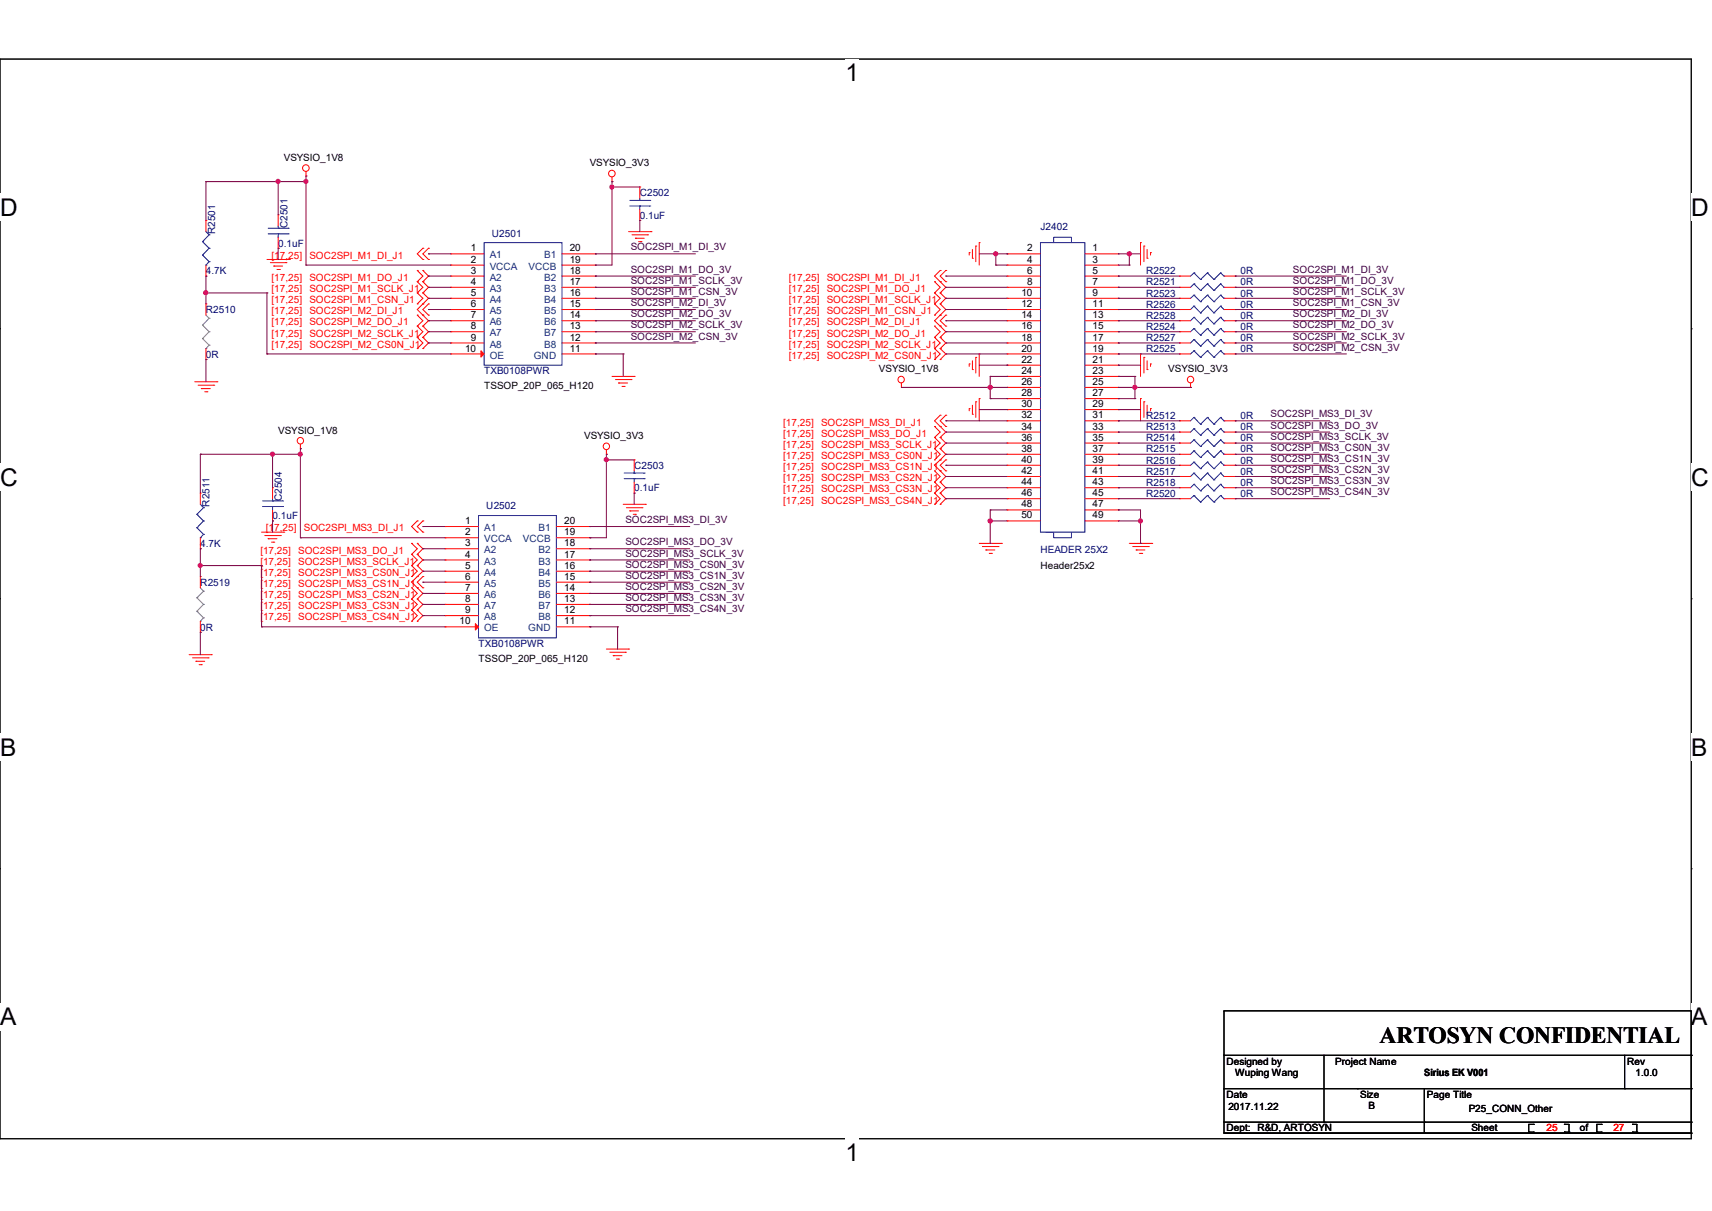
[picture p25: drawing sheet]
<svg xmlns="http://www.w3.org/2000/svg" width="297mm" height="210mm" viewBox="0 0 297 210" stroke-linecap="round" stroke-linejoin="round" font-family="sans-serif">
<defs><g id="words">
<g font-size="4.2">
<text x="146.7" y="14.1">1</text>
<text x="0" y="37.4">D</text>
<text x="293.4" y="37.4">D</text>
<text x="0" y="84.2">C</text>
<text x="293.4" y="84.2">C</text>
<text x="0" y="131">B</text>
<text x="293.4" y="131">B</text>
<text x="0" y="177.8">A</text>
<text x="293.4" y="177.8">A</text>
<text x="146.7" y="201.3">1</text>
</g>
<text font-size="4" x="239.4" y="180.9">ARTOSYN CONFIDENTIAL</text>
<g font-size="1.7">
<text x="49.2" y="27.9">VSYSIO_1V8</text>
<text x="102.3" y="28.8">VSYSIO_3V3</text>
<text x="81.7" y="43.6">1</text>
<text x="81.7" y="47.5">3</text>
<text x="81.7" y="45.5">2</text>
<text x="98.8" y="47.5">18</text>
<text x="98.8" y="43.6">20</text>
<text x="98.8" y="45.5">19</text>
<text x="178.2" y="43.6">2</text>
<text x="178.2" y="45.5">4</text>
<text x="178.2" y="47.5">6</text>
<text x="189.6" y="43.6">1</text>
<text x="189.6" y="45.5">3</text>
<text x="189.6" y="47.5">5</text>
<text x="81.7" y="49.4">4</text>
<text x="81.7" y="51.3">5</text>
<text x="81.7" y="53.3">6</text>
<text x="98.8" y="53.3">15</text>
<text x="98.8" y="51.3">16</text>
<text x="98.8" y="49.4">17</text>
<text x="177.2" y="51.3">10</text>
<text x="177.2" y="53.3">12</text>
<text x="178.2" y="49.4">8</text>
<text x="189.6" y="49.4">7</text>
<text x="189.6" y="51.3">9</text>
<text x="189.6" y="53.3">11</text>
<text x="81.7" y="55.2">7</text>
<text x="81.7" y="57.1">8</text>
<text x="81.7" y="59.1">9</text>
<text x="98.8" y="59.1">12</text>
<text x="98.8" y="57.1">13</text>
<text x="98.8" y="55.2">14</text>
<text x="177.2" y="55.2">14</text>
<text x="177.2" y="57.1">16</text>
<text x="177.2" y="59.1">18</text>
<text x="189.6" y="55.2">13</text>
<text x="189.6" y="57.1">15</text>
<text x="189.6" y="59.1">17</text>
<text x="80.7" y="61">10</text>
<text x="98.8" y="61">11</text>
<text x="152.5" y="64.6">VSYSIO_1V8</text>
<text x="177.2" y="61">20</text>
<text x="177.2" y="62.9">22</text>
<text x="177.2" y="64.9">24</text>
<text x="189.6" y="61">19</text>
<text x="189.6" y="62.9">21</text>
<text x="189.6" y="64.9">23</text>
<text x="202.7" y="64.6">VSYSIO_3V3</text>
<text x="84" y="67.4">TSSOP_20P_065_H120</text>
<text x="177.2" y="66.8">26</text>
<text x="177.2" y="68.7">28</text>
<text x="177.2" y="70.6">30</text>
<text x="189.6" y="66.8">25</text>
<text x="189.6" y="68.7">27</text>
<text x="189.6" y="70.6">29</text>
<text x="48.3" y="75.2">VSYSIO_1V8</text>
<text x="101.3" y="76.1">VSYSIO_3V3</text>
<text x="177.2" y="72.6">32</text>
<text x="177.2" y="74.5">34</text>
<text x="177.2" y="76.4">36</text>
<text x="189.6" y="72.6">31</text>
<text x="189.6" y="74.5">33</text>
<text x="189.6" y="76.4">35</text>
<text x="177.2" y="78.4">38</text>
<text x="177.2" y="80.3">40</text>
<text x="177.2" y="82.2">42</text>
<text x="189.6" y="78.4">37</text>
<text x="189.6" y="80.3">39</text>
<text x="189.6" y="82.2">41</text>
<text x="177.2" y="84.2">44</text>
<text x="177.2" y="86.1">46</text>
<text x="177.2" y="88">48</text>
<text x="177.2" y="89.9">50</text>
<text x="189.6" y="84.2">43</text>
<text x="189.6" y="86.1">45</text>
<text x="189.6" y="88">47</text>
<text x="189.6" y="89.9">49</text>
<text x="80.7" y="90.9">1</text>
<text x="80.7" y="94.7">3</text>
<text x="80.7" y="92.8">2</text>
<text x="97.9" y="94.7">18</text>
<text x="97.9" y="90.9">20</text>
<text x="97.9" y="92.8">19</text>
<text x="80.7" y="96.7">4</text>
<text x="80.7" y="98.6">5</text>
<text x="80.7" y="100.5">6</text>
<text x="97.9" y="100.5">15</text>
<text x="97.9" y="98.6">16</text>
<text x="97.9" y="96.7">17</text>
<text x="180.5" y="98.7">Header25x2</text>
<text x="80.7" y="102.5">7</text>
<text x="80.7" y="104.4">8</text>
<text x="80.7" y="106.3">9</text>
<text x="97.9" y="106.3">12</text>
<text x="97.9" y="104.4">13</text>
<text x="97.9" y="102.5">14</text>
<text x="79.7" y="108.3">10</text>
<text x="97.9" y="108.3">11</text>
<text x="83" y="114.7">TSSOP_20P_065_H120</text>
<text x="212.8" y="184.6">Designed by</text>
<text x="231.6" y="184.6">Project Name</text>
<text x="282.3" y="184.6">Rev</text>
<text x="212.8" y="190.4">Date</text>
<text x="214.3" y="186.6">Wuping Wang</text>
<text x="236" y="190.4">Size</text>
<text x="247.1" y="186.6">Sirius EK V001</text>
<text x="247.6" y="190.4">Page Title</text>
<text x="283.8" y="186.6">1.0.0</text>
<text x="212.8" y="196.2">Dept: R&amp;D, ARTOSYN</text>
<text x="213.1" y="192.5">2017.11.22</text>
<text x="237.4" y="192.4">B</text>
<text x="254.8" y="192.9">P25_CONN_Other</text>
<text x="255.3" y="196.2">Sheet</text>
<text x="274.1" y="196.2">of</text>
</g>
<g font-size="1.7" fill="#000080">
<text x="111" y="34">C2502</text>
<text x="37.3" y="40.6" transform="rotate(-90 37.3 40.6)">R2501</text>
<text x="49.9" y="39.6" transform="rotate(-90 49.9 39.6)">C2501</text>
<text x="85.3" y="41">U2501</text>
<text x="111" y="37.9">0.1uF</text>
<text x="180.5" y="39.8">J2402</text>
<text x="35.7" y="47.6">4.7K</text>
<text x="48.3" y="42.8">0.1uF</text>
<text x="198.8" y="47.6">R2522</text>
<text x="215.2" y="47.6">0R</text>
<text x="198.8" y="53.3">R2526</text>
<text x="198.8" y="49.5">R2521</text>
<text x="198.8" y="51.4">R2523</text>
<text x="215.2" y="53.3">0R</text>
<text x="215.2" y="49.5">0R</text>
<text x="215.2" y="51.4">0R</text>
<text x="35.7" y="54.3">R2510</text>
<text x="198.8" y="59.1">R2527</text>
<text x="198.8" y="55.3">R2528</text>
<text x="198.8" y="57.2">R2524</text>
<text x="215.2" y="59.1">0R</text>
<text x="215.2" y="55.3">0R</text>
<text x="215.2" y="57.2">0R</text>
<text x="35.7" y="62.1">0R</text>
<text x="84" y="64.9">TXB0108PWR</text>
<text x="198.8" y="61.1">R2525</text>
<text x="215.2" y="61.1">0R</text>
<text x="198.8" y="76.5">R2514</text>
<text x="198.8" y="72.6">R2512</text>
<text x="198.8" y="74.6">R2513</text>
<text x="215.2" y="76.5">0R</text>
<text x="215.2" y="72.6">0R</text>
<text x="215.2" y="74.6">0R</text>
<text x="110" y="81.4">C2503</text>
<text x="198.8" y="78.4">R2515</text>
<text x="198.8" y="80.4">R2516</text>
<text x="198.8" y="82.3">R2517</text>
<text x="215.2" y="78.4">0R</text>
<text x="215.2" y="80.4">0R</text>
<text x="215.2" y="82.3">0R</text>
<text x="36.4" y="87.8" transform="rotate(-90 36.4 87.8)">R2511</text>
<text x="48.9" y="86.9" transform="rotate(-90 48.9 86.9)">C2504</text>
<text x="84.4" y="88.3">U2502</text>
<text x="110" y="85.2">0.1uF</text>
<text x="198.8" y="84.2">R2518</text>
<text x="198.8" y="86.2">R2520</text>
<text x="215.2" y="84.2">0R</text>
<text x="215.2" y="86.2">0R</text>
<text x="34.8" y="94.9">4.7K</text>
<text x="47.3" y="90">0.1uF</text>
<text x="180.5" y="95.8">HEADER 25X2</text>
<text x="34.8" y="101.6">R2519</text>
<text x="34.8" y="109.3">0R</text>
<text x="83" y="112.2">TXB0108PWR</text>
</g>
<g font-size="1.7" fill="#f00">
<text x="47.1" y="44.9">[17,25]</text>
<text x="53.7" y="44.9">SOC2SPI_M1_DI_J1</text>
<text x="47.1" y="48.7">[17,25]</text>
<text x="47.1" y="50.7">[17,25]</text>
<text x="47.1" y="52.6">[17,25]</text>
<text x="53.7" y="48.7">SOC2SPI_M1_DO_J1</text>
<text x="53.7" y="50.7">SOC2SPI_M1_SCLK_J1</text>
<text x="53.7" y="52.6">SOC2SPI_M1_CSN_J1</text>
<text x="136.9" y="48.7">[17,25]</text>
<text x="136.9" y="50.7">[17,25]</text>
<text x="136.9" y="52.6">[17,25]</text>
<text x="143.4" y="48.7">SOC2SPI_M1_DI_J1</text>
<text x="143.4" y="50.7">SOC2SPI_M1_DO_J1</text>
<text x="143.4" y="52.6">SOC2SPI_M1_SCLK_J1</text>
<text x="47.1" y="56.4">[17,25]</text>
<text x="47.1" y="54.5">[17,25]</text>
<text x="47.1" y="58.4">[17,25]</text>
<text x="53.7" y="56.4">SOC2SPI_M2_DO_J1</text>
<text x="53.7" y="54.5">SOC2SPI_M2_DI_J1</text>
<text x="53.7" y="58.4">SOC2SPI_M2_SCLK_J1</text>
<text x="136.9" y="54.5">[17,25]</text>
<text x="136.9" y="58.4">[17,25]</text>
<text x="136.9" y="56.4">[17,25]</text>
<text x="143.4" y="54.5">SOC2SPI_M1_CSN_J1</text>
<text x="143.4" y="58.4">SOC2SPI_M2_DO_J1</text>
<text x="143.4" y="56.4">SOC2SPI_M2_DI_J1</text>
<text x="47.1" y="60.3">[17,25]</text>
<text x="53.7" y="60.3">SOC2SPI_M2_CS0N_J1</text>
<text x="136.9" y="60.3">[17,25]</text>
<text x="136.9" y="62.2">[17,25]</text>
<text x="143.4" y="60.3">SOC2SPI_M2_SCLK_J1</text>
<text x="143.4" y="62.2">SOC2SPI_M2_CS0N_J1</text>
<text x="135.9" y="73.8">[17,25]</text>
<text x="135.9" y="75.7">[17,25]</text>
<text x="135.9" y="77.7">[17,25]</text>
<text x="142.4" y="73.8">SOC2SPI_MS3_DI_J1</text>
<text x="142.4" y="75.7">SOC2SPI_MS3_DO_J1</text>
<text x="142.4" y="77.7">SOC2SPI_MS3_SCLK_J1</text>
<text x="135.9" y="79.6">[17,25]</text>
<text x="135.9" y="83.5">[17,25]</text>
<text x="135.9" y="81.5">[17,25]</text>
<text x="142.4" y="79.6">SOC2SPI_MS3_CS0N_J1</text>
<text x="142.4" y="83.5">SOC2SPI_MS3_CS2N_J1</text>
<text x="142.4" y="81.5">SOC2SPI_MS3_CS1N_J1</text>
<text x="135.9" y="85.4">[17,25]</text>
<text x="135.9" y="87.3">[17,25]</text>
<text x="142.4" y="85.4">SOC2SPI_MS3_CS3N_J1</text>
<text x="142.4" y="87.3">SOC2SPI_MS3_CS4N_J1</text>
<text x="46.1" y="92.2">[17,25]</text>
<text x="52.7" y="92.2">SOC2SPI_MS3_DI_J1</text>
<text x="45.2" y="96">[17,25]</text>
<text x="45.2" y="98">[17,25]</text>
<text x="45.2" y="99.9">[17,25]</text>
<text x="45.2" y="101.8">[17,25]</text>
<text x="51.7" y="96">SOC2SPI_MS3_DO_J1</text>
<text x="51.7" y="98">SOC2SPI_MS3_SCLK_J1</text>
<text x="51.7" y="99.9">SOC2SPI_MS3_CS0N_J1</text>
<text x="51.7" y="101.8">SOC2SPI_MS3_CS1N_J1</text>
<text x="45.2" y="103.8">[17,25]</text>
<text x="45.2" y="105.7">[17,25]</text>
<text x="45.2" y="107.6">[17,25]</text>
<text x="51.7" y="103.8">SOC2SPI_MS3_CS2N_J1</text>
<text x="51.7" y="105.7">SOC2SPI_MS3_CS3N_J1</text>
<text x="51.7" y="107.6">SOC2SPI_MS3_CS4N_J1</text>
<text x="268.3" y="196.2">25</text>
<text x="279.9" y="196.2">27</text>
</g>
<g font-size="1.7" fill="#004080">
<text x="85" y="44.8">A1</text>
<text x="85" y="46.8">VCCA</text>
<text x="91.7" y="46.8">VCCB</text>
<text x="94.4" y="44.8">B1</text>
<text x="85" y="48.7">A2</text>
<text x="85" y="50.6">A3</text>
<text x="85" y="52.5">A4</text>
<text x="94.4" y="52.5">B4</text>
<text x="94.4" y="50.6">B3</text>
<text x="94.4" y="48.7">B2</text>
<text x="85" y="54.5">A5</text>
<text x="85" y="56.4">A6</text>
<text x="85" y="58.3">A7</text>
<text x="94.4" y="58.3">B7</text>
<text x="94.4" y="56.4">B6</text>
<text x="94.4" y="54.5">B5</text>
<text x="85" y="60.3">A8</text>
<text x="85" y="62.2">OE</text>
<text x="92.6" y="62.2">GND</text>
<text x="94.4" y="60.3">B8</text>
<text x="84" y="92.1">A1</text>
<text x="84" y="96">A2</text>
<text x="84" y="94.1">VCCA</text>
<text x="90.7" y="94.1">VCCB</text>
<text x="93.4" y="96">B2</text>
<text x="93.4" y="92.1">B1</text>
<text x="84" y="97.9">A3</text>
<text x="84" y="99.9">A4</text>
<text x="84" y="101.8">A5</text>
<text x="93.4" y="101.8">B5</text>
<text x="93.4" y="99.9">B4</text>
<text x="93.4" y="97.9">B3</text>
<text x="84" y="103.7">A6</text>
<text x="84" y="105.6">A7</text>
<text x="84" y="107.6">A8</text>
<text x="93.4" y="107.6">B8</text>
<text x="93.4" y="105.6">B7</text>
<text x="93.4" y="103.7">B6</text>
<text x="84" y="109.5">OE</text>
<text x="91.6" y="109.5">GND</text>
</g>
<g font-size="1.7" fill="#400040">
<text x="109.4" y="47.3">SOC2SPI_M1_DO_3V</text>
<text x="109.4" y="43.4">SOC2SPI_M1_DI_3V</text>
<text x="224.3" y="47.3">SOC2SPI_M1_DI_3V</text>
<text x="109.4" y="49.2">SOC2SPI_M1_SCLK_3V</text>
<text x="109.4" y="51.1">SOC2SPI_M1_CSN_3V</text>
<text x="109.4" y="53.1">SOC2SPI_M2_DI_3V</text>
<text x="224.3" y="49.2">SOC2SPI_M1_DO_3V</text>
<text x="224.3" y="51.1">SOC2SPI_M1_SCLK_3V</text>
<text x="224.3" y="53.1">SOC2SPI_M1_CSN_3V</text>
<text x="109.4" y="55">SOC2SPI_M2_DO_3V</text>
<text x="109.4" y="56.9">SOC2SPI_M2_SCLK_3V</text>
<text x="109.4" y="58.9">SOC2SPI_M2_CSN_3V</text>
<text x="224.3" y="55">SOC2SPI_M2_DI_3V</text>
<text x="224.3" y="56.9">SOC2SPI_M2_DO_3V</text>
<text x="224.3" y="58.9">SOC2SPI_M2_SCLK_3V</text>
<text x="224.3" y="60.8">SOC2SPI_M2_CSN_3V</text>
<text x="220.4" y="74.3">SOC2SPI_MS3_DO_3V</text>
<text x="220.4" y="76.2">SOC2SPI_MS3_SCLK_3V</text>
<text x="220.4" y="72.4">SOC2SPI_MS3_DI_3V</text>
<text x="220.4" y="78.2">SOC2SPI_MS3_CS0N_3V</text>
<text x="220.4" y="82">SOC2SPI_MS3_CS2N_3V</text>
<text x="220.4" y="84">SOC2SPI_MS3_CS3N_3V</text>
<text x="220.4" y="80.1">SOC2SPI_MS3_CS1N_3V</text>
<text x="220.4" y="85.9">SOC2SPI_MS3_CS4N_3V</text>
<text x="108.5" y="94.6">SOC2SPI_MS3_DO_3V</text>
<text x="108.5" y="90.7">SOC2SPI_MS3_DI_3V</text>
<text x="108.5" y="96.5">SOC2SPI_MS3_SCLK_3V</text>
<text x="108.5" y="98.5">SOC2SPI_MS3_CS0N_3V</text>
<text x="108.5" y="100.4">SOC2SPI_MS3_CS1N_3V</text>
<text x="108.5" y="102.3">SOC2SPI_MS3_CS2N_3V</text>
<text x="108.5" y="104.2">SOC2SPI_MS3_CS3N_3V</text>
<text x="108.5" y="106.2">SOC2SPI_MS3_CS4N_3V</text>
</g>
</g></defs>
<path d="M0 10.2h293.4v187.3h-293.4z" fill="none" stroke="#000" stroke-width=".17"/>
<g fill="#fff">
<path d="M146.7 10.2h2.4v4.8h-2.4z"/>
<path d="M146.7 197.5h2.4v4.7h-2.4z"/>
<path d="M0 33.6h3v4.8h-3z"/>
<path d="M293.4 33.6h3.1v4.8h-3.1z"/>
<path d="M0 80.4h3v4.7h-3z"/>
<path d="M293.4 80.4h3.1v4.7h-3.1z"/>
</g>
<path d="M0 57h.1M293.4 57h.1" fill="none" stroke="#000" stroke-width=".17"/>
<g fill="#fff">
<path d="M0 127.2h2.8v4.8h-2.8z"/>
<path d="M293.4 127.2h2.8v4.8h-2.8z"/>
</g>
<path d="M0 103.8h.1M293.4 103.8h.1" fill="none" stroke="#000" stroke-width=".17"/>
<g fill="#fff">
<path d="M0 174h2.8v4.8h-2.8z"/>
<path d="M293.3 174h2.9v4.8h-2.9z"/>
</g>
<g fill="none" stroke="#000" stroke-width=".17">
<path d="M0 150.7h.1M293.4 150.7h.1M212.3 175.3h81.1v21.2h-81.1zM212.3 183h81.1M212.3 194.6h81.1M212.3 188.8h81.1M212.3 196.5h81.1M229.7 194.6h.1M229.7 183v11.6M235.5 188.8h.1M247.1 194.6h.1M247.1 196.5h.1"/>
<path d="M247.1 188.8v7.7M265.2 196.3h.1M265.2 196.3h.8M266 195h.1M266 196.3h.1M266 195h-.8v1.3M271.4 196.3h.1M271.4 195h.1M271.4 195h.8v1.3M271.4 196.3h.8M272.2 196.3h.1M277 196.3h.1"/>
<path d="M277 196.3h.8M277.8 195h.1M277.8 196.3h.1M277.8 195h-.8v1.3M281.9 188.8h.1M281.9 183v5.8M283.2 196.3h.1M283.2 195h.1M283.2 195h.8v1.3M283.2 196.3h.8M284 196.3h.1M293.4 183h.1"/>
<path d="M293.4 194.6h.1M293.4 188.8h.1M293.4 196.5h.1"/>
</g>
<g fill="none" stroke="#f00" stroke-width=".17">
<path d="M35.7 38.2h.1M35.7 38.2v2M48.3 37.3h.1M48.3 37.3v1.9M53.1 30.5h.1M53.1 29.8v.7M106.2 31.5h.1M106.2 30.7v.8M111 32.4h.1M111 38.2h.1M111 32.4v2M111 36.3v1.9"/>
<path d="M35.7 47.9h.1M35.7 52.7h.1M35.7 46v1.9M35.7 52.7v2M46.3 45h3.9M46.9 45.6h2.7M47.5 46.1h.1M47.5 46.1h1.5M48 46.7h.5M48.3 43.1h.1M48.3 41.1v2M48.5 46.7h.1"/>
<path d="M49.6 45.6h.1M50.2 45h.1M72.4 46.9h.1M72.4 48.9h.1M72.4 50.8h.1M72.4 52.7h.1M72.4 54.7h.1M72.4 56.6h.1M72.4 58.5h.1M72.4 46.9l1 1-1 1M72.4 48.9l1 .9-1 1M72.4 50.8l1 .9-1 1"/>
<path d="M72.4 54.7l1 .9-1 1M72.4 56.6l1 .9-1 1M72.4 58.5l1 1-1 1M73.4 43.1h.1M73.4 45h.1M73.4 48.9h.1M73.4 46.9h.1M73.4 50.8h.1M73.4 52.7h.1M73.4 56.6h.1M73.4 54.7h.1M73.4 58.5h.1"/>
<path d="M73.4 43.1l-1 .9 1 1M73.4 46.9l.9 1-.9 1M73.4 48.9l.9 .9-.9 1M73.4 50.8l.9 .9-1.9 2 1.9 1.9-.9 1M73.4 56.6l.9 .9-.9 1M73.4 58.5l.9 1-.9 1M74.3 43.1h.1M74.3 45h.1M74.3 52.7h.1M74.3 54.7h.1M74.3 43.1l-.9 .9 .9 1M74.3 52.7l-.9 1 .9 1"/>
<path d="M78.2 44h.1M78.2 47.9h.1M78.2 49.8h.1M78.2 51.7h.1M78.2 53.7h.1M78.2 55.6h.1M78.2 57.5h.1M78.2 59.5h.1M78.2 46h.1M78.2 53.7h5.8M78.2 59.5h5.8M78.2 55.6h5.8"/>
<path d="M78.2 49.8h5.8M78.2 47.9h5.8M78.2 44h5.8M78.2 46h5.8M78.2 51.7h5.8M78.2 57.5h5.8M97.5 53.7h5.8M97.5 59.5h5.8M97.5 55.6h5.8M97.5 49.8h5.8M97.5 47.9h5.8M97.5 44h5.8"/>
<path d="M97.5 46h5.8M97.5 51.7h5.8M97.5 57.5h5.8M103.3 59.5h.1M103.3 57.5h.1M103.3 55.6h.1M103.3 53.7h.1M103.3 51.7h.1M103.3 49.8h.1M103.3 47.9h.1M103.3 44h.1M103.3 46h.1"/>
<path d="M109.1 40.2h3.8M109.6 40.7h2.8M110.2 41.3h.1M110.2 41.3h1.6M110.8 41.9h.4M111.2 41.9h.1M112.4 40.7h.1M112.9 40.2h.1M162.1 48.9h.1M162.1 50.8h.1M162.1 52.7h.1M162.1 54.7h.1"/>
<path d="M162.1 56.6h.1M162.1 58.5h.1M162.1 48.9l1 .9-1 1M162.1 50.8l1 .9-1 1M162.1 52.7l1 1-1 1M162.1 56.6l1 .9-1 1M162.1 58.5l1 1-1 1M163.1 46.9h.1M163.1 48.9h.1M163.1 50.8h.1M163.1 52.7h.1M163.1 54.7h.1"/>
<path d="M163.1 58.5h.1M163.1 56.6h.1M163.1 46.9l-1 1 2 1.9-1 1M163.1 50.8l1 .9-1 1M163.1 52.7l1 1-2 1.9 1 1M163.1 56.6l1 .9-1 1M163.1 58.5l1 1-1 1M164.1 46.9h.1M164.1 48.9h.1M164.1 54.7h.1M164.1 56.6h.1M164.1 46.9l-1 1 1 1"/>
<path d="M164.1 54.7l-1 .9 1 1M168.1 43.8h.1M168.1 43.8v.4M168.7 44.8h.1M168.7 43.3v1.5M169.3 42.7h.1M169.3 42.7v2.7M169.9 42.1h.1M169.9 42.1v3.9M174.7 44h.1M174.7 46h.1M174.7 47.9h.1"/>
<path d="M174.7 49.8h.1M174.7 51.7h.1M174.7 53.7h.1M174.7 55.6h.1M174.7 57.5h.1M174.7 59.5h.1M174.7 53.7h5.8M174.7 59.5h5.8M174.7 55.6h5.8M174.7 49.8h5.8M174.7 47.9h5.8M174.7 44h5.8"/>
<path d="M174.7 46h5.8M174.7 51.7h5.8M174.7 57.5h5.8M188.2 53.7h5.8M188.2 59.5h5.8M188.2 55.6h5.8M188.2 49.8h5.8M188.2 47.9h5.8M188.2 44h5.8M188.2 46h5.8M188.2 51.7h5.8M188.2 57.5h5.8"/>
<path d="M194 44h.1M194 46h.1M194 47.9h.1M194 49.8h.1M194 51.7h.1M194 53.7h.1M194 55.6h.1M194 57.5h.1M194 59.5h.1M197.9 42.1h.1M197.9 42.1v3.9M198.5 42.7h.1"/>
<path d="M198.5 42.7v2.7M199 44.8h.1M199 43.3v1.5M199.6 43.8h.1M199.6 43.8v.4M204.6 53.7h.1M204.6 59.5h.1M204.6 55.6h.1M204.6 49.8h.1M204.6 47.9h.1M204.6 51.7h.1M204.6 57.5h.1"/>
<path d="M204.6 53.7h1.9M204.6 59.5h1.9M204.6 55.6h1.9M204.6 49.8h1.9M204.6 47.9h1.9M204.6 51.7h1.9M204.6 57.5h1.9M212.3 53.7h2M212.3 59.5h2M212.3 55.6h2M212.3 49.8h2M212.3 47.9h2"/>
<path d="M212.3 51.7h2M212.3 57.5h2M214.3 53.7h.1M214.3 59.5h.1M214.3 55.6h.1M214.3 49.8h.1M214.3 47.9h.1M214.3 51.7h.1M214.3 57.5h.1M33.8 66.2h3.8M34.4 66.8h2.7M34.9 67.4h.1"/>
<path d="M34.9 67.4h1.6M35.5 67.9h.4M35.7 62.4h.1M35.7 60.5v1.9M35.9 67.9h.1M37.1 66.8h.1M37.6 66.2h.1M52.1 77.8h.1M52.1 77v.8M72.4 60.5h.1M73.4 60.5h.1M78.2 61.4h.1"/>
<path d="M78.2 61.4h5.8M97.5 61.4h5.8M103.3 61.4h.1M105.2 78.8h.1M105.2 78v.8M106.2 65.3h3.8M106.8 65.8h2.7M107.3 66.4h.1M107.3 66.4h1.6M107.9 67h.4M108.3 67h.1M109.5 65.8h.1"/>
<path d="M110 65.3h.1M110 79.8h.1M110 79.8v1.9M156.4 67.2h.1M156.4 66.4v.8M162.1 74h.1M162.1 75.9h.1M162.1 77.8h.1M162.1 79.8h.1M162.1 60.5h.1M162.1 62.4h.1M162.1 74l1 .9-1 1"/>
<path d="M162.1 75.9l1 .9-1 1M162.1 77.8l1 1-1 1M162.1 60.5l1 .9-1 1M163.1 72h.1M163.1 74h.1M163.1 75.9h.1M163.1 77.8h.1M163.1 79.8h.1M163.1 60.5h.1M163.1 62.4h.1M163.1 72l-1 1 2 1.9-1 1M163.1 75.9l1 .9-1 1"/>
<path d="M163.1 77.8l1 1-1 1M163.1 79.8l-1 .9 2 1.9-1 1M163.1 60.5l1 .9-1 1M164.1 72h.1M164.1 74h.1M164.1 79.8h.1M164.1 72l-1 1 1 1M164.1 79.8l-1 .9 1 1M168.1 63.1h.1M168.1 70.9h.1M168.1 63.1v.4M168.1 70.9v.3"/>
<path d="M168.7 64.1h.1M168.7 71.8h.1M168.7 62.6v1.5M168.7 70.3v1.5M169.3 62h.1M169.3 69.7h.1M169.3 62v2.7M169.3 69.7v2.7M169.9 61.4h.1M169.9 69.1h.1M169.9 61.4v3.9M169.9 69.1v3.9"/>
<path d="M174.7 61.4h.1M174.7 63.3h.1M174.7 65.3h.1M174.7 67.2h.1M174.7 69.1h.1M174.7 71h.1M174.7 73h.1M174.7 74.9h.1M174.7 76.8h.1M174.7 78.8h.1M174.7 65.3h5.8M174.7 61.4h5.8"/>
<path d="M174.7 76.8h5.8M174.7 73h5.8M174.7 78.8h5.8M174.7 63.3h5.8M174.7 67.2h5.8M174.7 69.1h5.8M174.7 71h5.8M174.7 74.9h5.8M188.2 65.3h5.8M188.2 61.4h5.8M188.2 76.8h5.8M188.2 73h5.8"/>
<path d="M188.2 78.8h5.8M188.2 63.3h5.8M188.2 67.2h5.8M188.2 69.1h5.8M188.2 71h5.8M188.2 74.9h5.8M194 61.4h.1M194 63.3h.1M194 65.3h.1M194 67.2h.1M194 69.1h.1M194 71h.1"/>
<path d="M194 73h.1M194 74.9h.1M194 76.8h.1M194 78.8h.1M197.9 61.4h.1M197.9 69.1h.1M197.9 61.4v3.9M197.9 69.1v3.9M198.5 62h.1M198.5 69.7h.1M198.5 62v2.7M198.5 69.7v2.7"/>
<path d="M199 64.1h.1M199 71.8h.1M199 62.6v1.5M199 70.3v1.5M199.6 63.1h.1M199.6 70.9h.1M199.6 63.1v.4M199.6 70.9v.3M204.6 61.4h.1M204.6 76.8h.1M204.6 73h.1M204.6 78.8h.1"/>
<path d="M204.6 74.9h.1M204.6 61.4h1.9M204.6 76.8h1.9M204.6 73h1.9M204.6 78.8h1.9M204.6 74.9h1.9M206.5 67.2h.1M206.5 66.4v.8M212.3 61.4h2M212.3 76.8h2M212.3 73h2M212.3 78.8h2"/>
<path d="M212.3 74.9h2M214.3 61.4h.1M214.3 76.8h.1M214.3 73h.1M214.3 78.8h.1M214.3 74.9h.1M34.8 85.5h.1M34.8 95.2h.1M34.8 100h.1M34.8 85.5v2M34.8 93.3v1.9M34.8 100v1.9"/>
<path d="M45.4 92.3h3.8M45.9 92.9h2.7M46.5 93.4h.1M46.5 93.4h1.5M47.1 94h.4M47.3 84.6h.1M47.3 90.3h.1M47.3 84.6v1.9M47.3 88.4v1.9M47.5 94h.1M48.6 92.9h.1M49.2 92.3h.1"/>
<path d="M71.4 94.2h.1M71.4 96.1h.1M71.4 98.1h.1M71.4 100h.1M71.4 94.2l1 1-1 .9M71.4 96.1l1 1-1 1M71.4 98.1l1 1-1 .9M72.4 90.3h.1M72.4 92.3h.1M72.4 96.1h.1M72.4 94.2h.1M72.4 98.1h.1"/>
<path d="M72.4 100h.1M72.4 90.3l-1 1 1 1M72.4 94.2l1 1-1 .9M72.4 96.1l1 1-1 1M72.4 98.1l1 1-1 .9M72.4 100l-1 1 2 1.9-1 1M73.4 90.3h.1M73.4 92.3h.1M73.4 100h.1M73.4 90.3l-1 1 1 1M73.4 100l-1 1 1 .9M77.2 91.3h.1"/>
<path d="M77.2 95.2h.1M77.2 97.1h.1M77.2 99.1h.1M77.2 93.3h.1M77.2 91.3h5.8M77.2 95.2h5.8M77.2 97.1h5.8M77.2 99.1h5.8M77.2 93.3h5.8M96.5 91.3h5.8M96.5 95.2h5.8M96.5 97.1h5.8"/>
<path d="M96.5 99.1h5.8M96.5 93.3h5.8M102.3 99.1h.1M102.3 97.1h.1M102.3 95.2h.1M102.3 91.3h.1M102.3 93.3h.1M108.1 87.5h3.9M108.7 88.1h2.7M109.3 88.6h.1M109.3 88.6h1.5M109.9 89.2h.3"/>
<path d="M110 85.5h.1M110 83.6v1.9M110.2 89.2h.1M111.4 88.1h.1M112 87.5h.1M162.1 81.7h.1M162.1 83.6h.1M162.1 85.5h.1M162.1 87.5h.1M162.1 81.7l1 .9-1 1M162.1 83.6l1 1-1 .9M162.1 85.5l1 1-1 1"/>
<path d="M163.1 83.6h.1M163.1 81.7h.1M163.1 85.5h.1M163.1 87.5h.1M163.1 83.6l1 1-1 .9M163.1 85.5l1 1-1 1M164.1 81.7h.1M169.9 94.2h3.8M170.4 94.8h2.7M171 95.4h.1M171 95.4h1.6M171.6 96h.4"/>
<path d="M172 96h.1M173.1 94.8h.1M173.7 94.2h.1M174.7 80.7h.1M174.7 82.6h.1M174.7 84.6h.1M174.7 86.5h.1M174.7 88.4h.1M174.7 90.3h.1M174.7 80.7h5.8M174.7 82.6h5.8M174.7 84.6h5.8"/>
<path d="M174.7 86.5h5.8M174.7 88.4h5.8M174.7 90.3h5.8M188.2 80.7h5.8M188.2 82.6h5.8M188.2 84.6h5.8M188.2 86.5h5.8M188.2 88.4h5.8M188.2 90.3h5.8M194 80.7h.1M194 82.6h.1M194 84.6h.1"/>
<path d="M194 86.5h.1M194 88.4h.1M194 90.3h.1M195.9 94.2h3.9M196.5 94.8h2.7M197.1 95.4h.1M197.1 95.4h1.5M197.7 96h.4M198.1 96h.1M199.2 94.8h.1M199.8 94.2h.1M204.6 84.6h.1"/>
<path d="M204.6 86.5h.1M204.6 80.7h.1M204.6 82.6h.1M204.6 80.7h1.9M204.6 82.6h1.9M204.6 84.6h1.9M204.6 86.5h1.9M212.3 80.7h2M212.3 82.6h2M212.3 84.6h2M212.3 86.5h2M214.3 84.6h.1"/>
<path d="M214.3 86.5h.1M214.3 80.7h.1M214.3 82.6h.1M32.8 113.5h3.9M33.4 114.1h2.7M34 114.7h.1M34 114.7h1.5M34.5 115.3h.4M34.8 109.6h.1M34.8 107.7v1.9M34.9 115.3h.1M36.1 114.1h.1"/>
<path d="M36.7 113.5h.1M71.4 101.9h.1M71.4 103.9h.1M71.4 105.8h.1M71.4 107.7h.1M71.4 101.9l1 1-1 1M71.4 103.9l1 .9-1 1M71.4 105.8l1 1-1 .9M72.4 103.9h.1M72.4 101.9h.1M72.4 105.8h.1M72.4 107.7h.1"/>
<path d="M72.4 103.9l1 .9-1 1M72.4 105.8l1 1-1 .9M73.4 101.9h.1M77.2 101h.1M77.2 102.9h.1M77.2 104.8h.1M77.2 106.8h.1M77.2 108.7h.1M77.2 101h5.8M77.2 102.9h5.8M77.2 104.8h5.8M77.2 106.8h5.8"/>
<path d="M77.2 108.7h5.8M96.5 101h5.8M96.5 102.9h5.8M96.5 104.8h5.8M96.5 106.8h5.8M96.5 108.7h5.8M102.3 108.7h.1M102.3 106.8h.1M102.3 104.8h.1M102.3 102.9h.1M102.3 101h.1M105.2 112.6h3.9"/>
<path d="M105.8 113.1h2.7M106.4 113.7h.1M106.4 113.7h1.5M106.9 114.3h.4M107.3 114.3h.1M108.5 113.1h.1M109.1 112.6h.1"/>
<circle cx="53.1" cy="29.1" r=".57"/>
<circle cx="106.2" cy="30.1" r=".57"/>
<circle cx="52.1" cy="76.4" r=".56"/>
<circle cx="105.2" cy="77.4" r=".56"/>
<circle cx="156.3" cy="65.8" r=".56"/>
<circle cx="206.5" cy="65.8" r=".56"/>
</g>
<g fill="none" stroke="#00f" stroke-width=".17">
<path d="M46.5 39.6h3.5M48.3 39.6h.1M48.3 39.2v.4M50 39.6h.1M109.3 35.7h3.4M109.3 34.8h3.4M111 34.8h.1M111 35.7h.1M111 34.4v.4M111 35.7v.6M112.7 35.7h.1M112.7 34.8h.1"/>
<path d="M35.1 41.9h.1M35.1 44.2h.1M35.1 41.9l1.2 1.2M35.1 44.2l1.2 1.2M35.7 46h.1M35.7 40.2l.6 .5M36.3 40.7h.1M36.3 43.1h.1M36.3 45.4h.1M36.3 40.7l-1.2 1.2M36.3 43.1l-1.2 1.1M36.3 45.4l-.6 .6"/>
<path d="M46.5 40.6h3.5M48.3 40.6h.1M48.3 40.6v.5M50 40.6h.1M84 42.1h13.5v21.2h-13.5zM180.5 42.1h7.7v50.2h-7.7zM182.8 42.1v-1h3.1v1M207.1 53.1h.1M207.1 58.9h.1M207.1 55h.1M207.1 49.2h.1M207.1 47.3h.1"/>
<path d="M207.1 51.2h.1M207.1 57h.1M207.1 53.1l-.6 .6M207.1 53.1l1.2 1.2M207.1 58.9l-.6 .6M207.1 58.9l1.2 1.1M207.1 55l-.6 .6M207.1 55l1.2 1.2M207.1 49.2l-.6 .6M207.1 49.2l1.2 1.2M207.1 47.3l-.6 .6M207.1 47.3l1.2 1.2"/>
<path d="M207.1 51.2l-.6 .5M207.1 51.2l1.2 1.1M207.1 57l-.6 .5M207.1 57l1.2 1.1M208.3 54.3h.1M208.3 56.2h.1M208.3 50.4h.1M208.3 48.5h.1M208.3 52.3h.1M208.3 58.1h.1M209.5 53.1h.1M209.5 58.9h.1"/>
<path d="M209.5 55h.1M209.5 49.2h.1M209.5 47.3h.1M209.5 51.2h.1M209.5 57h.1M209.5 53.1l-1.2 1.2M209.5 53.1l1.1 1.2M209.5 58.9l-1.2 1.1M209.5 58.9l1.1 1.1M209.5 55l-1.2 1.2M209.5 55l1.1 1.2M209.5 49.2l-1.2 1.2"/>
<path d="M209.5 49.2l1.1 1.2M209.5 47.3l-1.2 1.2M209.5 47.3l1.1 1.2M209.5 51.2l-1.2 1.1M209.5 51.2l1.1 1.1M209.5 57l-1.2 1.1M209.5 57l1.1 1.1M210.6 54.3h.1M210.6 56.2h.1M210.6 50.4h.1M210.6 48.5h.1M210.6 52.3h.1"/>
<path d="M210.6 58.1h.1M211.8 53.1h.1M211.8 58.9h.1M211.8 55h.1M211.8 49.2h.1M211.8 47.3h.1M211.8 51.2h.1M211.8 57h.1M211.8 53.1l-1.2 1.2M211.8 53.1l.5 .6M211.8 58.9l-1.2 1.1M211.8 58.9l.5 .6"/>
<path d="M211.8 55l-1.2 1.2M211.8 55l.5 .6M211.8 49.2l-1.2 1.2M211.8 49.2l.5 .6M211.8 47.3l-1.2 1.2M211.8 47.3l.5 .6M211.8 51.2l-1.2 1.1M211.8 51.2l.5 .5M211.8 57l-1.2 1.1M211.8 57l.5 .5M212.3 53.7h.1M212.3 59.5h.1"/>
<path d="M212.3 55.6h.1M212.3 49.8h.1M212.3 47.9h.1M212.3 51.7h.1M212.3 57.5h.1M207.1 60.8h.1M207.1 76.3h.1M207.1 72.4h.1M207.1 78.2h.1M207.1 74.3h.1M207.1 60.8l-.6 .6M207.1 60.8l1.2 1.2"/>
<path d="M207.1 76.3l-.6 .5M207.1 76.3l1.2 1.1M207.1 72.4l-.6 .6M207.1 72.4l1.2 1.2M207.1 78.2l-.6 .6M207.1 78.2l1.2 1.1M207.1 74.3l-.6 .6M207.1 74.3l1.2 1.2M208.3 62h.1M208.3 77.4h.1M208.3 60h.1M208.3 73.6h.1"/>
<path d="M208.3 79.3h.1M208.3 75.5h.1M209.5 60.8h.1M209.5 76.3h.1M209.5 72.4h.1M209.5 78.2h.1M209.5 74.3h.1M209.5 60.8l-1.2 1.2M209.5 60.8l1.1 1.2M209.5 76.3l-1.2 1.1M209.5 76.3l1.1 1.1M209.5 72.4l-1.2 1.2"/>
<path d="M209.5 72.4l1.1 1.2M209.5 78.2l-1.2 1.1M209.5 78.2l1.1 1.1M209.5 74.3l-1.2 1.2M209.5 74.3l1.1 1.2M210.6 62h.1M210.6 77.4h.1M210.6 60h.1M210.6 73.6h.1M210.6 79.3h.1M210.6 75.5h.1M211.8 60.8h.1"/>
<path d="M211.8 76.3h.1M211.8 72.4h.1M211.8 78.2h.1M211.8 74.3h.1M211.8 60.8l-1.2 1.2M211.8 60.8l.5 .6M211.8 76.3l-1.2 1.1M211.8 76.3l.5 .5M211.8 72.4l-1.2 1.2M211.8 72.4l.5 .6M211.8 78.2l-1.2 1.1M211.8 78.2l.5 .6"/>
<path d="M211.8 74.3l-1.2 1.2M211.8 74.3l.5 .6M212.3 61.4h.1M212.3 76.8h.1M212.3 73h.1M212.3 78.8h.1M212.3 74.9h.1M34.2 89.2h.1M34.2 91.5h.1M34.2 89.2l1.1 1.1M34.2 91.5l1.1 1.2M34.8 93.3h.1"/>
<path d="M34.8 87.5l.5 .6M35.3 88.1h.1M35.3 90.3h.1M35.3 92.7h.1M35.3 88.1l-1.1 1.1M35.3 90.3l-1.1 1.2M35.3 92.7l-.5 .6M45.6 87.8h3.4M45.6 86.9h3.4M47.3 86.9h.1M47.3 87.8h.1M47.3 86.5v.4"/>
<path d="M47.3 87.8v.6M49 87.8h.1M49 86.9h.1M83 89.4h13.5v21.2h-13.5zM108.3 83h3.5M108.3 82h3.5M110 82h.1M110 83h.1M110 81.7v.3M110 83v.6M111.8 83h.1M111.8 82h.1"/>
<path d="M181.4 92.3h1.4v1h3.1v-1M207.1 84h.1M207.1 85.9h.1M207.1 80.1h.1M207.1 82h.1M207.1 84l-.6 .6M207.1 84l1.2 1.1M207.1 85.9l-.6 .6M207.1 85.9l1.2 1.2M207.1 80.1l-.6 .6M207.1 80.1l1.2 1.2M207.1 82l-.6 .6"/>
<path d="M207.1 82l1.2 1.2M208.3 85.1h.1M208.3 87.1h.1M208.3 81.3h.1M208.3 83.2h.1M209.5 84h.1M209.5 85.9h.1M209.5 80.1h.1M209.5 82h.1M209.5 84l-1.2 1.1M209.5 84l1.1 1.1M209.5 85.9l-1.2 1.2"/>
<path d="M209.5 85.9l1.1 1.2M209.5 80.1l-1.2 1.2M209.5 80.1l1.1 1.2M209.5 82l-1.2 1.2M209.5 82l1.1 1.2M210.6 85.1h.1M210.6 87.1h.1M210.6 81.3h.1M210.6 83.2h.1M211.8 84h.1M211.8 85.9h.1M211.8 80.1h.1"/>
<path d="M211.8 82h.1M211.8 84l-1.2 1.1M211.8 84l.5 .6M211.8 85.9l-1.2 1.2M211.8 85.9l.5 .6M211.8 80.1l-1.2 1.2M211.8 80.1l.5 .6M211.8 82l-1.2 1.2M211.8 82l.5 .6M212.3 84.6h.1M212.3 86.5h.1M212.3 80.7h.1"/>
<path d="M212.3 82.6h.1"/>
</g>
<g fill="none" stroke="#808080" stroke-width=".17">
<path d="M35.1 56.4h.1M35.1 58.7h.1M35.1 56.4l1.2 1.1M35.1 58.7l1.2 1.2M35.7 54.7l.6 .5M36.3 55.2h.1M36.3 57.5h.1M36.3 59.9h.1M36.3 55.2l-1.2 1.2M36.3 57.5l-1.2 1.2M36.3 59.9l-.6 .6M35.7 60.5h.1"/>
<path d="M34.2 103.7h.1M34.2 106h.1M34.2 103.7l1.1 1.1M34.2 106l1.1 1.1M34.8 107.7h.1M34.8 101.9l.5 .6M35.3 102.5h.1M35.3 104.8h.1M35.3 107.1h.1M35.3 102.5l-1.1 1.2M35.3 104.8l-1.1 1.2M35.3 107.1l-.5 .6"/>
</g>
<g fill="#f00" stroke="#f00" stroke-width=".17">
<path d="M82.5 108.2l.5 .5-.5 .6z"/>
<path d="M83.4 60.8l.6 .6-.6 .5z"/>
</g>
<g fill="none" stroke="#800040" stroke-width=".17">
<path d="M35.7 31.5h.1M35.7 31.5h17.4M35.7 31.5v6.7M48.3 31.5h.1M48.3 31.5v5.8M53.1 30.5h.1M53.1 31.5h.1M53.1 30.5v15.5M106.2 31.5h.1M106.2 32.4h.1M106.2 31.5v14.5h-2.9M106.2 32.4h4.8"/>
<path d="M111 38.2h.1M111 38.2v2M35.7 47.9h.1M35.7 50.8h.1M35.7 47.9v4.8M35.7 50.8h10.6M46.3 50.8h.1M46.3 50.8v10.6M48.3 43.1h.1M48.3 43.1v1.9M53.1 46h.1M53.1 46h25.1"/>
<path d="M74.3 44h.1M74.3 47.9h.1M74.3 49.8h.1M74.3 51.7h.1M74.3 55.6h.1M74.3 53.7h.1M74.3 57.5h.1M74.3 59.5h.1M74.3 47.9h3.9M74.3 44h3.9M74.3 49.8h3.9M74.3 51.7h3.9"/>
<path d="M74.3 55.6h3.9M74.3 53.7h3.9M74.3 57.5h3.9M74.3 59.5h3.9M103.3 47.9h.1M103.3 44h.1M103.3 46h.1M103.3 49.8h.1M103.3 51.7h.1M103.3 55.6h.1M103.3 57.5h.1M103.3 53.7h.1"/>
<path d="M103.3 59.5h.1M103.3 47.9h17.3M103.3 44h17.3M103.3 49.8h17.3M103.3 51.7h17.3M103.3 55.6h17.3M103.3 53.7h17.3M103.3 57.5h17.3M103.3 59.5h17.3M164.1 47.9h.1M164.1 49.8h.1M164.1 51.7h.1"/>
<path d="M164.1 53.7h.1M164.1 57.5h.1M164.1 55.6h.1M164.1 59.5h.1M164.1 47.9h10.6M164.1 49.8h10.6M164.1 51.7h10.6M164.1 55.6h10.6M164.1 53.7h10.6M164.1 57.5h10.6M164.1 59.5h10.6M169.9 44h4.8"/>
<path d="M172.8 44h.1M172.8 46h.1M172.8 46h1.9M172.8 44v2M174.7 44h.1M194 47.9h.1M194 57.5h.1M194 51.7h.1M194 55.6h.1M194 53.7h.1M194 49.8h.1M194 59.5h.1"/>
<path d="M194 47.9h10.6M194 44h3.9M194 46h1.9M194 49.8h10.6M194 51.7h10.6M194 55.6h10.6M194 53.7h10.6M194 57.5h10.6M194 59.5h10.6M195.9 44h.1M195.9 46h.1M195.9 44v2"/>
<path d="M214.3 55.6h.1M214.3 57.5h.1M214.3 59.5h.1M214.3 47.9h.1M214.3 49.8h.1M214.3 51.7h.1M214.3 53.7h.1M214.3 47.9h19.3M214.3 49.8h19.3M214.3 51.7h19.3M214.3 55.6h19.3M214.3 53.7h19.3"/>
<path d="M214.3 57.5h19.3M214.3 59.5h19.3M34.8 78.8h.1M34.8 78.8h17.3M34.8 78.8v6.7M35.7 62.4h.1M35.7 62.4v3.8M46.3 61.4h.1M46.3 61.4h31.9M47.3 78.8h.1M47.3 78.8v5.8M52.1 77.8h.1"/>
<path d="M52.1 78.8h.1M52.1 77.8v15.5M103.3 61.4h.1M103.3 61.4h4.8M105.2 78.8h.1M105.2 79.8h.1M105.2 78.8v14.5h-2.9M105.2 79.8h4.8M108.1 61.4h.1M108.1 61.4v3.9M156.4 67.2h18.3M164.1 73h.1"/>
<path d="M164.1 74.9h.1M164.1 76.8h.1M164.1 78.8h.1M164.1 61.4h.1M164.1 61.4h10.6M164.1 78.8h10.6M164.1 76.8h10.6M164.1 74.9h10.6M164.1 73h10.6M169.9 63.3h4.8M169.9 71h4.8M171.8 67.2h.1"/>
<path d="M171.8 65.3h.1M171.8 69.1h.1M171.8 65.3v3.8M171.8 65.3h2.9M171.8 69.1h2.9M174.7 65.3h.1M174.7 67.2h.1M174.7 69.1h.1M174.7 63.3h.1M174.7 71h.1M194 76.8h.1M194 74.9h.1"/>
<path d="M194 73h.1M194 78.8h.1M194 61.4h.1M194 65.3h.1M194 69.1h.1M194 63.3h.1M194 71h.1M194 61.4h10.6M194 67.2h12.5M194 78.8h10.6M194 76.8h10.6M194 74.9h10.6"/>
<path d="M194 73h10.6M194 65.3h2.9M194 69.1h2.9M194 63.3h3.9M194 71h3.9M196.9 67.2h.1M196.9 65.3h.1M196.9 69.1h.1M196.9 65.3v3.8M206.5 67.2h.1M214.3 74.9h.1M214.3 76.8h.1"/>
<path d="M214.3 78.8h.1M214.3 73h.1M214.3 61.4h.1M214.3 61.4h19.3M214.3 78.8h16.4M214.3 76.8h16.4M214.3 74.9h16.4M214.3 73h16.4M34.8 95.2h.1M34.8 98.1h.1M34.8 95.2v4.8M34.8 98.1h10.6"/>
<path d="M45.4 98.1h.1M45.4 98.1v10.6M47.3 90.3h.1M47.3 90.3v2M52.1 93.3h.1M52.1 93.3h25.1M73.4 91.3h.1M73.4 95.2h.1M73.4 97.1h.1M73.4 99.1h.1M73.4 95.2h3.8M73.4 91.3h3.8"/>
<path d="M73.4 97.1h3.8M73.4 99.1h3.8M102.3 95.2h.1M102.3 91.3h.1M102.3 93.3h.1M102.3 97.1h.1M102.3 99.1h.1M102.3 95.2h17.4M102.3 91.3h17.4M102.3 97.1h17.4M102.3 99.1h17.4M110 85.5h.1"/>
<path d="M110 85.5v2M164.1 82.6h.1M164.1 80.7h.1M164.1 84.6h.1M164.1 86.5h.1M164.1 86.5h10.6M164.1 80.7h10.6M164.1 84.6h10.6M164.1 82.6h10.6M171.8 90.3h.1M171.8 88.4h.1M171.8 94.2h.1"/>
<path d="M171.8 88.4v5.8M171.8 88.4h2.9M171.8 90.3h2.9M194 86.5h.1M194 80.7h.1M194 84.6h.1M194 82.6h.1M194 88.4h.1M194 86.5h10.6M194 80.7h10.6M194 84.6h10.6M194 82.6h10.6"/>
<path d="M194 88.4h3.9v5.8M194 90.3h3.9M197.9 90.3h.1M197.9 94.2h.1M214.3 82.6h.1M214.3 84.6h.1M214.3 80.7h.1M214.3 86.5h.1M214.3 86.5h16.4M214.3 80.7h16.4M214.3 84.6h16.4M214.3 82.6h16.4"/>
<path d="M34.8 109.6h.1M34.8 109.6v3.9M45.4 108.7h.1M45.4 108.7h31.8M73.4 102.9h.1M73.4 101h.1M73.4 104.8h.1M73.4 106.8h.1M73.4 102.9h3.8M73.4 101h3.8M73.4 104.8h3.8M73.4 106.8h3.8"/>
<path d="M102.3 108.7h.1M102.3 102.9h.1M102.3 104.8h.1M102.3 101h.1M102.3 106.8h.1M102.3 108.7h4.8M102.3 102.9h17.4M102.3 101h17.4M102.3 104.8h17.4M102.3 106.8h17.4M107.1 108.7h.1M107.1 108.7v3.9"/>
</g>
<g fill="#f0f" stroke="#f0f" stroke-width=".17">
<circle cx="106.2" cy="32.4" r=".36"/>
<circle cx="53.1" cy="31.5" r=".36"/>
<circle cx="35.7" cy="50.8" r=".37"/>
<circle cx="48.2" cy="31.5" r=".36"/>
<circle cx="52.1" cy="78.8" r=".36"/>
<circle cx="105.2" cy="79.7" r=".36"/>
<circle cx="34.7" cy="98.1" r=".36"/>
<circle cx="171.8" cy="90.3" r=".37"/>
<circle cx="47.3" cy="78.8" r=".36"/>
<circle cx="195.9" cy="44" r=".37"/>
<circle cx="172.7" cy="44" r=".36"/>
<circle cx="196.9" cy="67.2" r=".36"/>
<circle cx="171.8" cy="67.2" r=".37"/>
<circle cx="197.8" cy="90.3" r=".36"/>
</g>
<use href="#words"/>
</svg>
